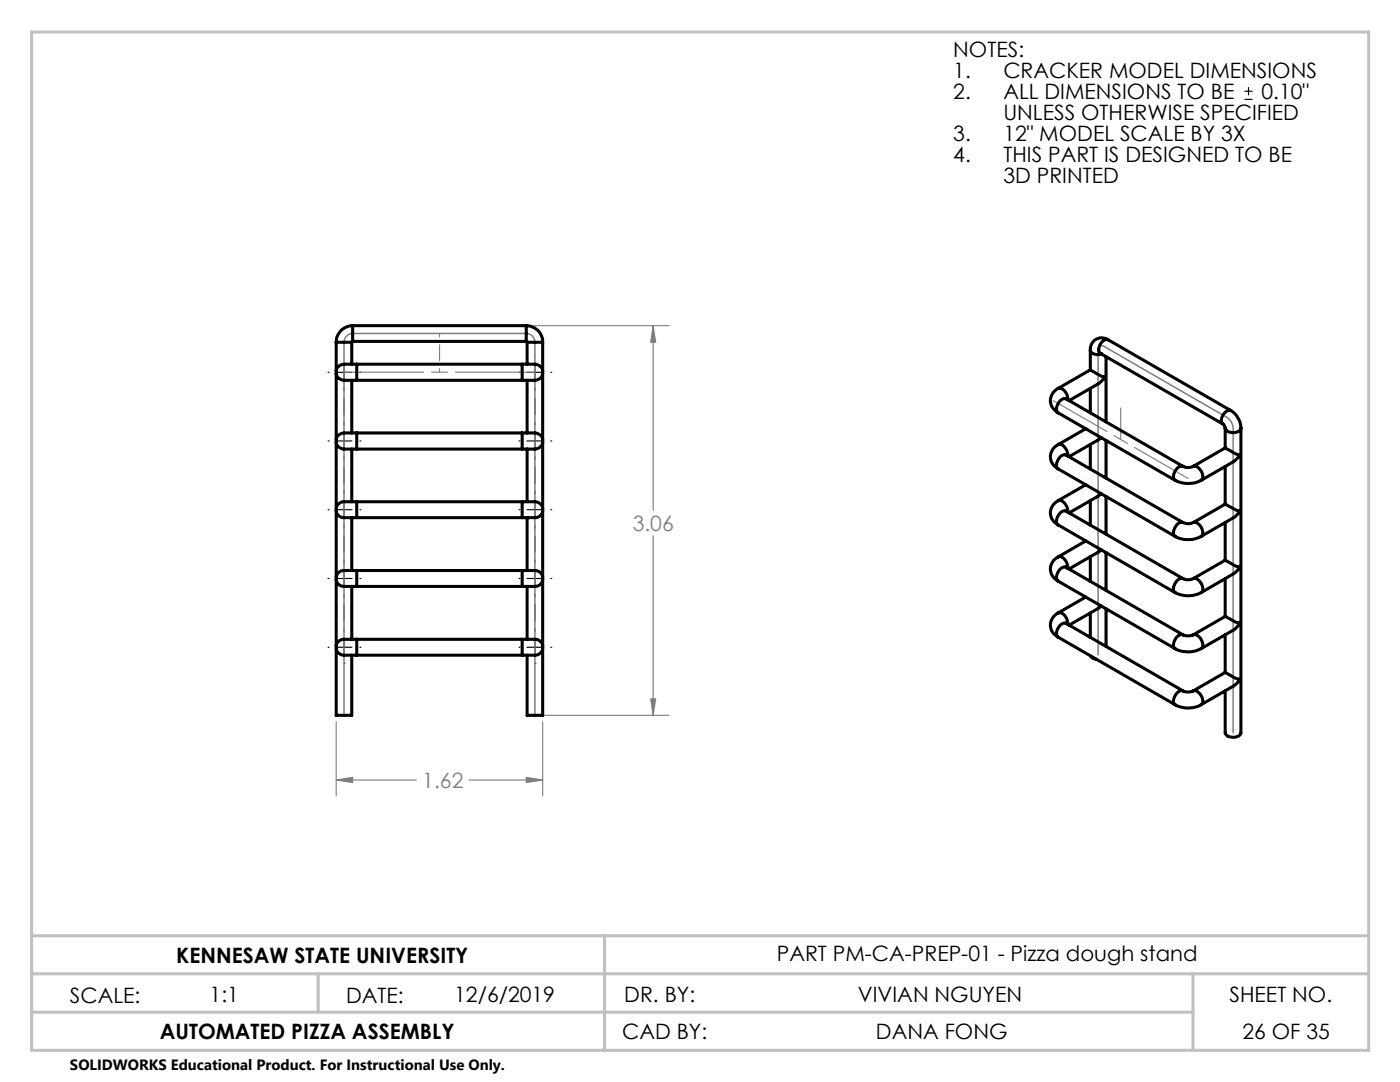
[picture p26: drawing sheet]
<svg xmlns="http://www.w3.org/2000/svg" width="279mm" height="216mm" viewBox="0 0 279 216" stroke-linecap="round" stroke-linejoin="round" font-family="sans-serif">
<defs><g id="words">
<g font-size="4.2">
<text x="190.2" y="11.4">NOTES:</text>
<text x="190.2" y="15.6">1.</text>
<text x="200.2" y="15.6">CRACKER MODEL DIMENSIONS</text>
<text x="190.2" y="19.8">2.</text>
<text x="200.2" y="19.8">ALL DIMENSIONS TO BE</text>
<text x="200.2" y="24">UNLESS OTHERWISE SPECIFIED</text>
<text x="251.7" y="19.8">0.10&quot;</text>
<text x="190.2" y="28.1">3.</text>
<text x="200.2" y="28.1">12&quot; MODEL SCALE BY 3X</text>
<text x="190.2" y="32.3">4.</text>
<text x="200.2" y="32.3">THIS PART IS DESIGNED TO BE</text>
<text x="200.2" y="36.5">3D PRINTED</text>
<text x="155" y="191.8">PART PM-CA-PREP-01 - Pizza dough stand</text>
<text x="35.2" y="192.1">KENNESAW STATE UNIVERSITY</text>
<text x="14" y="200.2">SCALE:</text>
<text x="41.8" y="199.9">1:1</text>
<text x="69.1" y="200.2">DATE:</text>
<text x="90.7" y="199.9">12/6/2019</text>
<text x="124.6" y="199.9">DR. BY:</text>
<text x="171.2" y="199.9">VIVIAN NGUYEN</text>
<text x="245.4" y="199.9">SHEET NO.</text>
<text x="31.9" y="207.3">AUTOMATED PIZZA ASSEMBLY</text>
<text x="124.2" y="207.3">CAD BY:</text>
<text x="174.8" y="207.3">DANA FONG</text>
<text x="248" y="207.3">26 OF 35</text>
</g>
<g font-size="4.2" fill="#808080">
<text x="126.3" y="105.9">3.06</text>
<text x="84.3" y="157.2">1.62</text>
</g>
<text font-size="3" x="14" y="213.5">SOLIDWORKS Educational Product. For Instructional Use Only.</text>
</g></defs>
<g fill="none" stroke="#000" stroke-width=".23">
<path d="M248.4 19.8h1.6M248.4 18.2h1.6M249.2 17.4v1.6M65.5 74.3h.1M67.1 74.3h3.1M68.7 71.1h.1M68.7 72.7v3.2M71.8 74.3h.1M103.6 74.3h.1M105.2 74.3h3.1M106.8 71.1h.1M106.8 72.7v3.2"/>
<path d="M109.9 74.3h.1M65.5 88h.1M67.1 88h3.1M68.7 86.4v3.2M71.8 88h.1M103.6 88h.1M105.2 88h3.1M106.8 86.4v3.2M109.9 88h.1M65.5 101.7h.1M65.5 115.4h.1M67.1 101.7h3.1"/>
<path d="M67.1 115.4h3.1M68.7 100.1v3.2M68.7 113.8v3.2M71.8 101.7h.1M71.8 115.4h.1M103.6 101.7h.1M103.6 115.4h.1M105.2 101.7h3.1M105.2 115.4h3.1M106.8 100.1v3.2M106.8 113.8v3.2M109.9 101.7h.1"/>
<path d="M109.9 115.4h.1M65.5 129.2h.1M67.1 129.2h3.1M68.7 132.3h.1M68.7 127.6v3.1M71.8 129.2h.1M103.6 129.2h.1M105.2 129.2h3.1M106.8 132.3h.1M106.8 127.6v3.1M109.9 129.2h.1"/>
</g>
<path d="M106.3 65h27.2M130.4 65l.4 3.3h-.9zM130.4 65v36.8M130.4 106.9v35.8M129.9 139.5h.9l-.4 3.2zM67.1 155.6l3.3-.5v1zM67.1 144v14.8M67.1 155.6h16M93.6 155.6h14.7M105 155.1l3.3 .5-3.3 .5zM108 142.7h25.5M108.3 144v14.8" fill="none" stroke="#808080" stroke-width=".23"/>
<path d="M219.1 130.7v-61a.75 .75 0 0 1 .5-.7 .75 .75 0 0 1 .8 .1l24.6 14.3 .6 .6 .4 .9 .1 61.3M68.7 142.7v-74.4a1.81 1.81 0 0 1 1.7-1.8h34.6a1.75 1.75 0 0 1 1.8 1.8v74.4" fill="none" stroke="#808080" stroke-width=".3"/>
<path d="M120.6 186.7h152.6" fill="none" stroke="#c0c0c0" stroke-width=".23" stroke-dasharray="19 1.6 3.2 1.6" stroke-dashoffset="9.5"/>
<path d="M6.3 6.4h266.9v203.2h-266.9zM6.3 194.3h266.9M6.3 186.7h266.9M63.5 194.3v7.7M120.7 186.7v22.9M238.1 194.3v15.3M6.3 202h231.8" fill="none" stroke="#c0c0c0" stroke-width=".61"/>
<path d="M68.7 98.5v-7.3M68.7 84.8v-7.4M106.8 98.5v-7.3M106.8 84.8v-7.4M68.7 112.2v-7.3M106.8 112.2v-7.3M68.7 126v-7.4M106.8 126v-7.4" fill="none" stroke="#000" stroke-width=".23" stroke-dasharray="19 1.6 3.2 1.6" stroke-dashoffset="18.5"/>
<path d="M68.7 74.3h38.1" fill="none" stroke="#808080" stroke-width=".23" stroke-dasharray="19 1.6 3.2 1.6" stroke-dashoffset="3.2"/>
<path d="M87.7 66.5v7.8" fill="none" stroke="#808080" stroke-width=".23" stroke-dasharray="19 1.6 3.2 1.6" stroke-dashoffset="18.4"/>
<path d="M210.2 79.9l26.9 15.6" fill="none" stroke="#808080" stroke-width=".23" stroke-dasharray="19 1.6 3.2 1.6" stroke-dashoffset="6.7"/>
<path d="M223.7 81.4v6.3" fill="none" stroke="#808080" stroke-width=".23" stroke-dasharray="19 1.6 3.2 1.6"/>
<path d="M67.1 155.6l3.3-.5v1zM105 155.1l3.3 .5-3.3 .5zM129.9 139.5h.9l-.4 3.2zM130.4 65l.4 3.3h-.9z" fill="#808080"/>
<g fill="none" stroke="#000" stroke-width=".61">
<path d="M67.1 68.3h3.1M67.1 68.3v5.7M67.1 74.6v13.1M70.2 68.3v4.4M70.2 75.9v10.5M70.4 68.1l-.2 .2M70.4 65a3.3 3.3 0 0 0-3.3 3.3M70.4 65v3.1M70.4 65h34.6M70.4 68.1h34.6M71.2 72.7h-1.8a1.73 1.73 0 0 0-2 .6 1.73 1.73 0 0 0 .1 2.1 4.3 4.3 0 0 0 2.9 .5h.8M71.2 72.7v3.2"/>
<path d="M71.2 72.7h33M71.2 75.9h33M104.2 72.7h1.8a1.73 1.73 0 0 1 2 .6 1.73 1.73 0 0 1-.1 2.1 4.2 4.2 0 0 1-2.9 .5h-.8M104.2 72.7v3.2M105 68.1l.2 .2M105 65a3.3 3.3 0 0 1 3.3 3.3M105 65v3.1M105.2 68.3h3.1M105.2 68.3v4.4M105.2 75.9v10.5M108.3 68.3v5.7M108.3 74.6v13.1"/>
<path d="M211.2 77.5a2.68 2.68 0 0 0-1.6 2.4 2.68 2.68 0 0 0 1.6 2.5M211.2 77.5a1.9 1.9 0 0 1 1.9 2.3M212.7 79.6h.1M212.8 79.6a1.8 1.8 0 0 0-1.9 1.8v.5l.3 .5M212.8 79.6l23.3 13.5M217.6 73.8l2.1 1.2 .6 .1v.5l-.9 .9-6 3.4M217.6 69.9a1.68 1.68 0 0 0 2.3 .8M217.6 73.8l-6.4 3.7M217.6 69.9v3.9M217.6 77.5v4.9M219.6 70.5h.1M219.6 70.5l24.5 14.1"/>
<path d="M220.7 71.2v13M221.2 67.8a2.28 2.28 0 0 0-2.5-.1 2.28 2.28 0 0 0-1.1 2.2M221.2 67.8a1.85 1.85 0 0 0-1.7 2.6l.1 .1M221.2 67.8l24.4 14.1M67.1 88.3v13.1M70.2 89.6v10.5M71.2 86.4h-1.8a1.71 1.71 0 0 0-2 .6 1.71 1.71 0 0 0 .1 2.1 4 4 0 0 0 2.9 .5h.8M71.2 86.4v3.2M71.2 86.4h33M71.2 89.6h33M104.2 86.4h1.8a1.71 1.71 0 0 1 2 .6 1.71 1.71 0 0 1-.1 2.1 4 4 0 0 1-2.9 .5h-.8M104.2 86.4v3.2"/>
<path d="M105.2 89.6v10.5M108.3 88.3v13.1M211.2 88.7a2.66 2.66 0 0 0-1.6 2.4 2.66 2.66 0 0 0 1.6 2.5M211.2 99.9a2.66 2.66 0 0 0-1.6 2.4 2.66 2.66 0 0 0 1.6 2.4M211.2 88.7a1.65 1.65 0 0 1 1.8 1.5l.1 .8M211.2 99.9a1.9 1.9 0 0 1 1.9 2.3M211.2 82.4l23.3 13.4M211.2 93.6l23.3 13.4M212.7 90.7l.1 .1M212.8 90.8a1.65 1.65 0 0 0-1.9 1.5v.8l.3 .5M212.8 90.8l23.3 13.5M216.7 85.5l-5.5 3.2"/>
<path d="M216.7 96.7l-5.5 3.2M217.6 88.7v4.9M217.6 99.9v4.9M219.2 99l-5.8 3.3M219.8 87.3l-6.4 3.8M219.8 98.5l-.6 .5M220.7 87.9v7.5M220.7 99.1v7.5M234.5 95.8a5.6 5.6 0 0 0 5.2 0M236.1 93.1a2.49 2.49 0 0 0 2 0M236.1 93.1a1.91 1.91 0 0 0-1.9 2.3l.3 .4M238.1 93.1a1.84 1.84 0 0 1 1.9 1.7v.6l-.3 .4"/>
<path d="M244.1 84.6l.4 .8M244.5 85.4a1.87 1.87 0 0 0 3.1 .1v-.1M244.5 85.4v4M244.5 93.1v7.5M244.5 89.4l1.8 1 .9 .3v.5l-1.1 .9M244.5 89.4l-6.4 3.7M245.6 81.9a4.3 4.3 0 0 1 2 3.5M245.6 81.9a1.89 1.89 0 0 0-1.8 2.3l.3 .4M246.1 92.1l-6.4 3.7M247.6 85.4v60.8a1.74 1.74 0 0 1-2.4 .8l-.4-.3-.3-.5v-8.3M67.1 102v13.1M67.1 115.7v13.1"/>
<path d="M70.2 103.3v10.5M70.2 117v10.6M71.2 100.1h-1.8a1.71 1.71 0 0 0-2 .7 1.71 1.71 0 0 0 .1 2 3.5 3.5 0 0 0 2.5 .5h1.2M71.2 113.8h-2.1a1.65 1.65 0 0 0-2 1.6 1.65 1.65 0 0 0 2 1.6h2.1M71.2 100.1v3.2M71.2 113.8v3.2M71.2 100.1h33M71.2 103.3h33M71.2 113.8h33M71.2 117h33M104.2 100.1h1.8a1.71 1.71 0 0 1 2 .7 1.71 1.71 0 0 1-.1 2 3.5 3.5 0 0 1-2.5 .5h-1.2M104.2 113.8h2.1a1.65 1.65 0 0 1 2 1.6 1.65 1.65 0 0 1-2 1.6h-2.1"/>
<path d="M104.2 100.1v3.2M104.2 113.8v3.2M105.2 103.3v10.5M105.2 117v10.6M108.3 102v13.1M108.3 115.7v13.1M211.2 111.1a2.66 2.66 0 0 0-1.6 2.4 2.66 2.66 0 0 0 1.6 2.5M211.2 111.1a1.65 1.65 0 0 1 1.8 1.5l.1 .8M211.2 104.7l23.3 13.6M211.2 116l23.3 13.4M212.7 102h.1M212.7 113.1l.1 .1"/>
<path d="M212.8 102a1.8 1.8 0 0 0-1.9 1.8v.5l.3 .4M212.8 113.2a1.5 1.5 0 0 0-1.8 1.2l-.1 1.1 .3 .5M212.8 102l23.3 13.5M212.8 113.2l23.3 13.5M216.7 108l-5.5 3.1M216.7 119.1l-5.5 3.2M217.6 111.1v4.9M219.8 109.7l-6.4 3.8M220.7 110.3v7.5M234.5 107a5.6 5.6 0 0 0 5.2 0M234.5 118.3a5.6 5.6 0 0 0 5.2 0M236.1 104.3h.1a2.36 2.36 0 0 0 1.9 0"/>
<path d="M236.1 115.5a2.49 2.49 0 0 0 2 0M236.1 104.3a1.65 1.65 0 0 0-1.8 1.5l-.1 .7 .3 .5M236.1 115.5a1.8 1.8 0 0 0-1.9 1.7v.6l.3 .5M238.1 104.3a1.77 1.77 0 0 1 1.9 1.7v.5l-.3 .5M238.1 115.5a1.84 1.84 0 0 1 1.9 1.7v.6l-.3 .5M244.5 104.2v7.6M244.5 115.5v7.5M244.5 100.6l2.4 1.3h.3v.5l-.9 .8-6.6 3.8M244.5 111.8l1.8 1 .9 .3v.5l-.9 .8-6.6 3.9M244.5 100.6l-6.4 3.7M244.5 111.8l-6.4 3.7M67.1 129.5v13.2h3.1v-12"/>
<path d="M71.2 127.6h-2.1a1.65 1.65 0 0 0-2 1.6 1.65 1.65 0 0 0 2 1.5h2.1M71.2 127.6v3.1M71.2 127.6h33M71.2 130.7h33M104.2 127.6h2.1a1.65 1.65 0 0 1 2 1.6 1.65 1.65 0 0 1-2 1.5h-2.1M104.2 127.6v3.1M108.3 129.5v13.2h-3.1v-12M211.2 122.3a2.66 2.66 0 0 0-1.6 2.4 2.66 2.66 0 0 0 1.6 2.4M211.2 122.3a1.9 1.9 0 0 1 1.9 2.3M211.2 127.1l23.3 13.5M212.7 124.4h.1M212.8 124.4a1.8 1.8 0 0 0-1.9 1.8v.5l.3 .4"/>
<path d="M212.8 124.4l23.3 13.5M217.6 122.3v4.9M217.6 130.9l.5 .4 .7 .3M219.2 121.4l-5.8 3.3M219.8 120.9l-.6 .5M220.7 121.5v7.5M234.5 129.4a5.6 5.6 0 0 0 5.2 0M236.1 126.7h.1a2.84 2.84 0 0 0 1.9 0M236.1 137.9a2.49 2.49 0 0 0 2 0M236.1 126.7a1.65 1.65 0 0 0-1.8 1.5l-.1 .7 .3 .5M236.1 137.9a1.8 1.8 0 0 0-1.9 1.7v.6l.3 .4M238.1 126.7a1.77 1.77 0 0 1 1.9 1.7v.5l-.3 .5"/>
<path d="M238.1 137.9a1.84 1.84 0 0 1 1.9 1.7v.6l-.3 .4M244.5 126.6v7.6M244.5 123l2.4 1.3h.3v.4l-.9 .9-6.6 3.8M244.5 134.2l1.8 1 .9 .3v.5l-.9 .8-6.6 3.8M244.5 123l-6.4 3.7M244.5 134.2l-6.4 3.7M234.5 140.6a5.3 5.3 0 0 0 5.2 0"/>
</g>
<use href="#words"/>
</svg>
